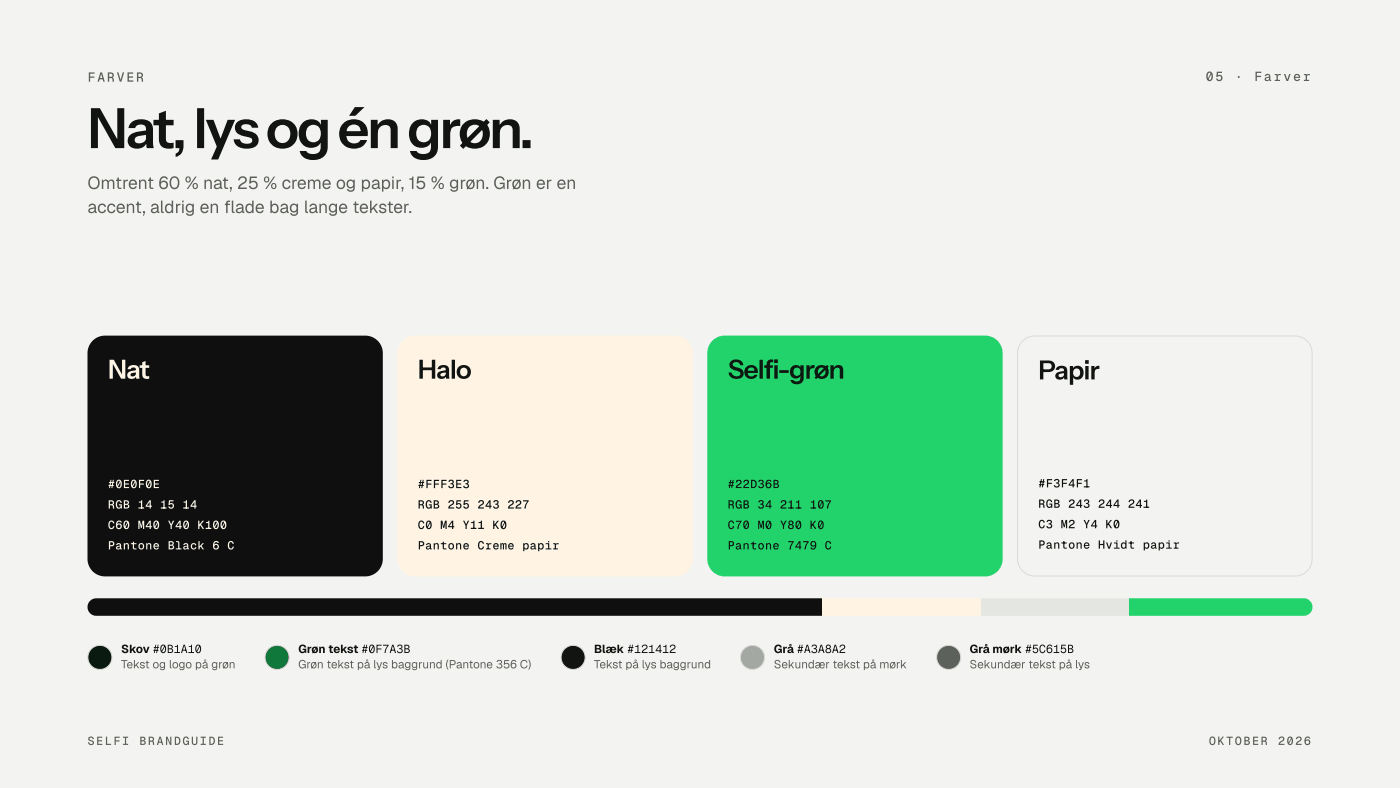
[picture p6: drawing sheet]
<svg xmlns="http://www.w3.org/2000/svg" width="508mm" height="286mm" viewBox="0 0 508 286" stroke-linecap="round" stroke-linejoin="round" font-family="sans-serif">
<defs><g id="words">
<text font-size="20.1" fill="#121412" x="31.7" y="53.7">Nat,lysogéngrøn.</text>
<text font-size="9.5" fill="#fff3e3" x="39.2" y="137.3">Nat</text>
<g font-size="9.5" fill="#121412">
<text x="151.6" y="137.3">Halo</text>
<text x="376.8" y="137.6">Papir</text>
</g>
<text font-size="9.5" fill="#0b1a10" x="264.1" y="137.3">Selfi-grøn</text>
<g font-size="6.3" fill="#5c615b">
<text x="31.7" y="68.5">Omtrent 60 % nat, 25 % creme og papir, 15 % grøn. Grøn er en</text>
<text x="31.7" y="77.3">accent, aldrig en fade bag lange tekster.</text>
<text x="81.2" y="77.3">l</text>
</g>
<g font-size="4.8" fill="#5c615b">
<text x="31.7" y="29.6">FARVER</text>
<text x="437.5" y="29.4">05</text>
<text x="448.1" y="29.4">·</text>
<text x="455.1" y="29.4">Farver</text>
</g>
<g font-size="4.2" fill="#fff3e3">
<text x="39.2" y="177">#0E0F0E</text>
<text x="39.2" y="184.4">RGB 14</text>
<text x="58.1" y="184.4">15</text>
<text x="66.3" y="184.4">14</text>
<text x="39.2" y="191.8">C60 M40 Y40 K100</text>
<text x="39.2" y="199.2">Pantone Black 6 C</text>
</g>
<g font-size="4.2" fill="#121412">
<text x="151.6" y="177">#FFF3E3</text>
<text x="376.8" y="176.7">#F3F4F1</text>
<text x="151.6" y="184.4">RGB 255</text>
<text x="173.3" y="184.4">243</text>
<text x="184.1" y="184.4">227</text>
<text x="376.8" y="184.2">RGB 243</text>
<text x="398.4" y="184.2">244</text>
<text x="409.3" y="184.2">241</text>
<text x="151.6" y="191.8">C0 M4 Y11 K0</text>
<text x="376.8" y="191.6">C3 M2 Y4 K0</text>
<text x="151.6" y="199.2">Pantone Creme papir</text>
<text x="376.8" y="199">Pantone Hvidt papir</text>
<text x="43.9" y="236.8">Skov #0B1A10</text>
<text x="108.2" y="236.8">Grøn tekst #0F7A3B</text>
<text x="215.5" y="236.8">Blæk #121412</text>
<text x="280.8" y="236.8">Grå #A3A8A2</text>
<text x="351.8" y="236.8">Grå mørk #5C615B</text>
</g>
<g font-size="4.2" fill="#0b1a10">
<text x="264.1" y="177">#22D36B</text>
<text x="264.1" y="184.4">RGB 34</text>
<text x="283" y="184.4">211</text>
<text x="293.9" y="184.4">107</text>
<text x="264.1" y="191.8">C70 M0 Y80 K0</text>
<text x="264.1" y="199.2">Pantone 7479 C</text>
</g>
<g font-size="4.2" fill="#5c615b">
<text x="43.9" y="242.4">Tekst og logo på grøn</text>
<text x="108.2" y="242.4">Grøn tekst på lys baggrund (Pantone 356 C)</text>
<text x="215.5" y="242.4">Tekst på lys baggrund</text>
<text x="280.8" y="242.4">Sekundær tekst på mørk</text>
<text x="351.8" y="242.4">Sekundær tekst på lys</text>
<text x="31.7" y="270.1">SELFI</text>
<text x="50.5" y="270.1">BRANDGUIDE</text>
<text x="438.7" y="270.1">OKTOBER</text>
<text x="463.7" y="270.1">2026</text>
</g>
</g></defs>
<path d="M0 0h508v285.8h-508z" fill="#f3f4f1"/>
<path d="M33.6 123.6l2.1-1.4 2.4-.5h94.5l2.2 .4 1.8 1 1.7 2.3 .6 2.7v74.8l-.4 2-1 1.8-2.1 1.7-2.8 .6h-94.5l-2.2-.4-1.8-1-1.7-2.1-.7-2.8 .1-74.8 .4-2.3z" fill="#0e0f0e"/>
<path d="M146.1 123.6l2-1.4 2.4-.5h94.5l2.2 .4 1.8 1 1.8 2.3 .6 2.7v74.8l-.5 2-1 1.8-2.1 1.7-2.8 .6h-94.5l-2.2-.4-1.8-1-1.6-2.1-.7-2.8v-74.8l.5-2.3z" fill="#fff3e3"/>
<path d="M258.5 123.6l2.1-1.4 2.4-.5h94.5l2.2 .4 1.8 1 1.7 2.3 .6 2.7v74.8l-.4 2-1 1.8-2.1 1.7-2.8 .6h-94.5l-2.2-.4-1.8-1-1.7-2.1-.7-2.8v-74.8l.5-2.3z" fill="#22d36b"/>
<path d="M371 123.7l2.1-1.4 2.3-.5h94.5l2.2 .4 1.7 1.1 1.8 2.2 .5 2.6v74.8l-.4 2-1 1.7-2.1 1.6-2.7 .7h-94.5l-2-.3-1.9-1.1-1.7-2.3-.6-2.5v-74.8l.5-2.2z" fill="#f3f4f1"/>
<path d="M371 123.7l2.1-1.4 2.3-.5h94.5l2.2 .4 1.7 1.1 1.8 2.2 .5 2.6v74.8l-.4 2-1 1.7-2.1 1.6-2.7 .7h-94.5l-2-.3-1.9-1.1-1.7-2.3-.6-2.5v-74.8l.5-2.2z" fill="none" stroke="#d9dcd6" stroke-width=".36"/>
<path d="M31.7 217h266.7v6.3h-266.7z" fill="#0e0f0e"/>
<path d="M298.4 217h57.7v6.3h-57.7z" fill="#fff3e3"/>
<path d="M356.1 217h53.5v6.3h-53.5z" fill="#e4e6e1"/>
<path d="M409.6 217h66.6v6.3h-66.6z" fill="#22d36b"/>
<circle cx="36.2" cy="238.4" r="4.4" fill="#0b1a10"/>
<circle cx="36.2" cy="238.4" r="4.4" fill="none" stroke="#d9dcd6" stroke-width=".36"/>
<circle cx="100.5" cy="238.4" r="4.4" fill="#0f7a3b"/>
<circle cx="100.5" cy="238.4" r="4.4" fill="none" stroke="#d9dcd6" stroke-width=".36"/>
<circle cx="208" cy="238.4" r="4.4" fill="#121412"/>
<circle cx="208" cy="238.4" r="4.4" fill="none" stroke="#d9dcd6" stroke-width=".36"/>
<circle cx="273.1" cy="238.4" r="4.4" fill="#a3a8a2"/>
<circle cx="273.1" cy="238.4" r="4.4" fill="none" stroke="#d9dcd6" stroke-width=".36"/>
<circle cx="344.2" cy="238.4" r="4.4" fill="#5c615b"/>
<circle cx="344.2" cy="238.4" r="4.4" fill="none" stroke="#d9dcd6" stroke-width=".36"/>
<use href="#words"/>
</svg>
